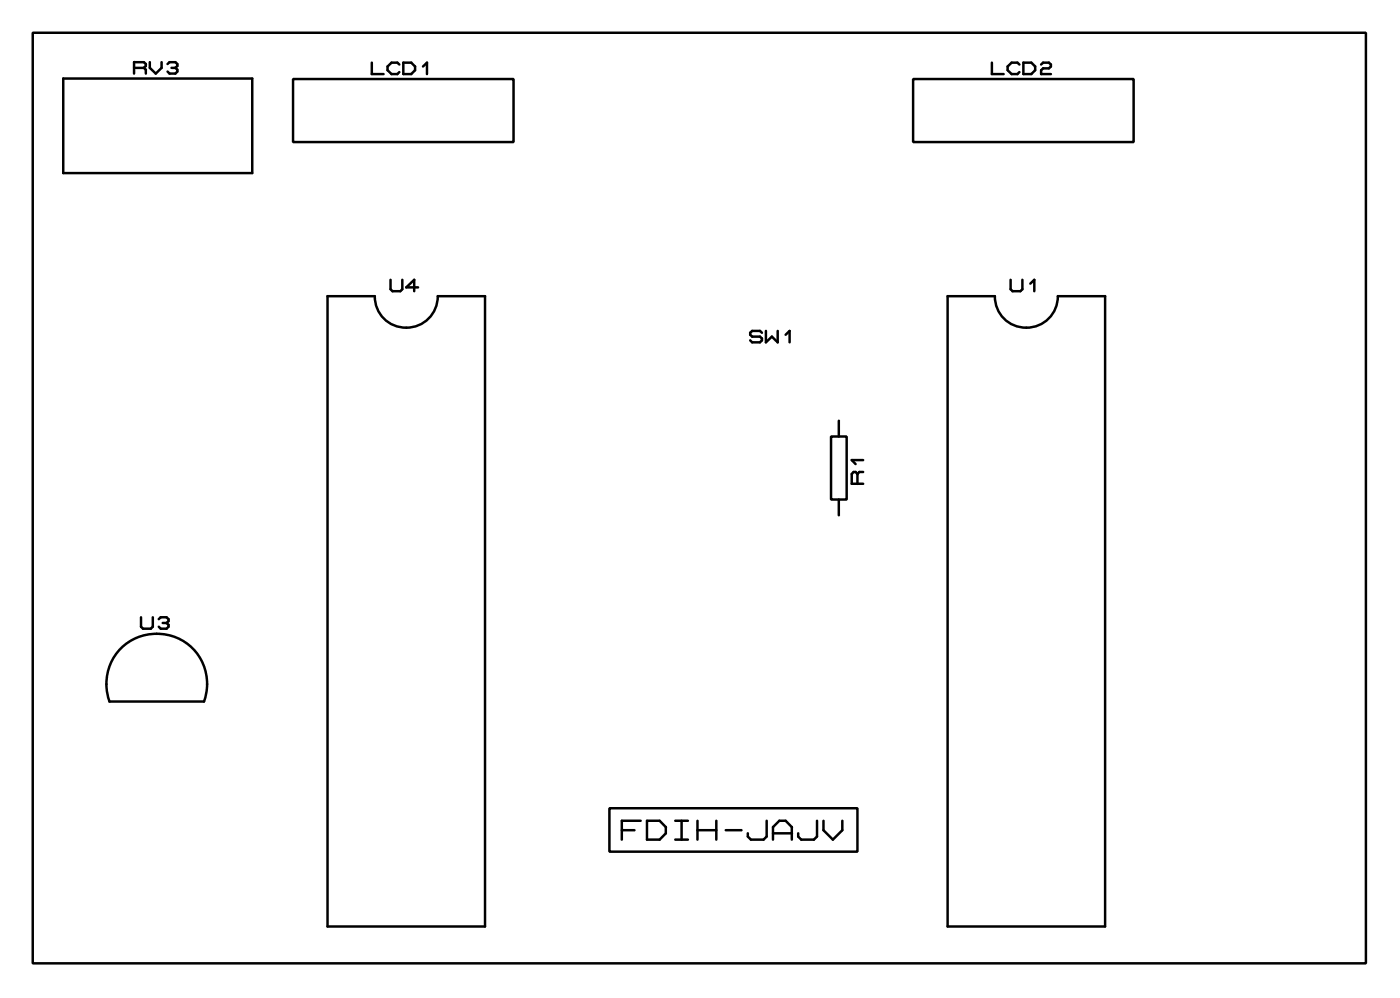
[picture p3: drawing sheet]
<svg xmlns="http://www.w3.org/2000/svg" width="113mm" height="80mm" viewBox="0 0 113 80" stroke-linecap="round" stroke-linejoin="round" font-family="sans-serif">
<g fill="none" stroke="#000" stroke-width=".2">
<path d="M2.6 2.6h107.5v75h-107.5zM5.1 6.3h15.2v7.6h-15.2zM10.8 5.5h.8M11.6 5.5l.2-.2v-.1l-.2-.2h-.8v.9M11.6 5.5l.2 .1v.3M12.1 5v.5l.5 .4 .4-.4v-.5M13.5 5.2l.2-.2h.4l.2 .2v.1l-.2 .2M13.8 5.5h.3M14.1 5.5l.2 .1v.2l-.2 .1h-.4l-.2-.1M23.6 6.4h17.8v5h-17.8zM30 5v1h.9M32.2 5.2l-.2-.2h-.4l-.4 .4v.3l.4 .3h.4l.2-.2"/>
<path d="M32.5 5h.7l.3 .4v.3l-.3 .3h-.7zM34.1 5.4l.3-.4v1M73.6 6.4h17.8v5h-17.8zM80 5v1h.9M82.2 5.2l-.2-.2h-.4l-.4 .4v.3l.4 .3h.4l.2-.2M82.5 5h.7l.3 .4v.3l-.3 .3h-.7zM83.9 5.2l.2-.2h.5l.1 .2v.2l-.1 .1h-.5l-.2 .2v.3h.8M26.4 23.9h3.8a2.54 2.54 0 0 0 2.6 2.5 2.54 2.54 0 0 0 2.5-2.5h3.8v50.8h-12.7zM31.5 22.5v.8l.1 .2h.7l.1-.2v-.8M33.7 23.2h-.9l.6-.7v1M61.4 26.8l-.1-.1h-.7l-.1 .1v.2l.1 .1h.7l.1 .2v.1l-.1 .2h-.7l-.1-.2M61.8 26.7v.9l.4-.5 .5 .5v-.9"/>
<path d="M63.3 27l.4-.3v.9M67 35.2h1.3v5.1h-1.3zM67.6 33.9v1.3M69.1 38.2l-.1-.2h-.2l-.1 .2v.8h.9M69.1 38.2v.8M69.6 38h-.3l-.2 .2M69.6 37.1h-.9l.3 .3M76.4 23.9h3.8a2.54 2.54 0 0 0 2.6 2.5 2.54 2.54 0 0 0 2.5-2.5h3.8v50.8h-12.7zM81.5 22.5v.8l.1 .2h.7l.1-.2v-.8M83.1 22.9l.3-.4v1M9.8 52.3a4.1 4.1 0 0 1 5-.6 4.1 4.1 0 0 1 1.6 4.8h-7.6a4.1 4.1 0 0 1 1-4.2zM11.4 49.7v.8l.1 .2h.7l.1-.2v-.8"/>
<path d="M12.8 49.9l.2-.2h.4l.2 .2v.2l-.2 .1M13.1 50.2h.3M13.4 50.2l.2 .2v.1l-.2 .2h-.4l-.2-.2M67.6 40.3v1.2M49.1 65.1h20v3.5h-20zM50.1 66.9h1.1M51.7 66.1h-1.6v1.6M52.2 66.1h1l.5 .6v.5l-.5 .5h-1zM54.4 66.1h1.1M54.4 67.7h1.1M55 66.1v1.6M56.2 66.9h1.6"/>
<path d="M56.2 66.1v1.6M57.8 66.1v1.6M58.5 66.9h1.3M61.8 66.1v1.3l-.2 .3h-1.1l-.2-.3v-.2M62.3 67.7v-1l.5-.6h.5l.5 .6v1M62.3 67.2h1.5M65.9 66.1v1.3l-.3 .3h-1l-.2-.3v-.2M66.4 66.1v.8l.8 .8 .7-.8v-.8"/>
</g>
</svg>
